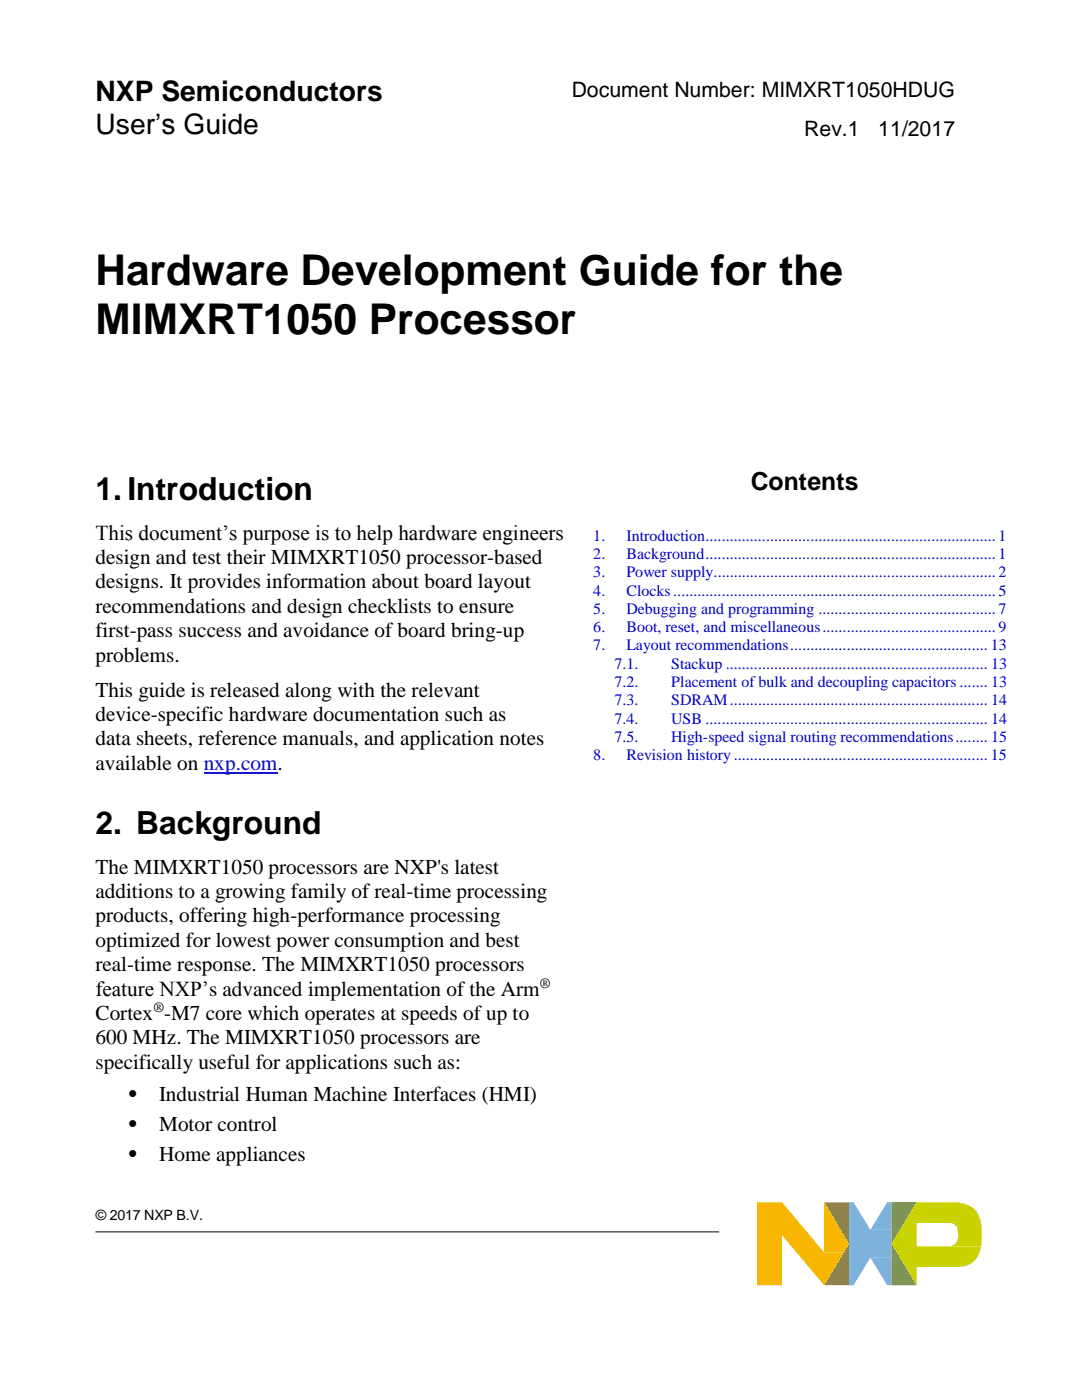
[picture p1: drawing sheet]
<svg xmlns="http://www.w3.org/2000/svg" width="216mm" height="279mm" viewBox="0 0 216 279" stroke-linecap="round" stroke-linejoin="round" font-family="sans-serif">
<defs><g id="words">
<g font-size="8.5">
<text x="19.1" y="56.9">Hardware Development Guide for the</text>
<text x="19.1" y="66.6">MIMXRT1050 Processor</text>
</g>
<g font-size="6.3">
<text x="19.1" y="99.7">1.Introduction</text>
<text x="19.1" y="166.4">2. Background</text>
</g>
<g font-size="5.6">
<text x="19.1" y="20.1">NXP Semiconductors</text>
<text x="19.1" y="26.8">User’s Guide</text>
</g>
<text font-size="5" x="149.8" y="97.8">Contents</text>
<g font-size="4.2">
<text x="114.1" y="19.3">Document Number: MIMXRT1050HDUG</text>
<text x="160.5" y="27.1">Rev.1</text>
<text x="175.3" y="27.1">11/2017</text>
<text x="19.1" y="107.7">This document’s purpose is to help hardware engineers</text>
<text x="19.1" y="112.5">design and test their MIMXRT1050 processor-based</text>
<text x="19.1" y="117.4">designs. It provides information about board layout</text>
<text x="19.1" y="122.3">recommendations and design checklists to ensure</text>
<text x="19.1" y="127.2">first-pass success and avoidance of board bring-up</text>
<text x="19.1" y="132">problems.</text>
<text x="19.1" y="139">This guide is released along with the relevant</text>
<text x="19.1" y="143.9">device-specific hardware documentation such as</text>
<text x="19.1" y="148.7">data sheets, reference manuals, and application notes</text>
<text x="19.1" y="153.6">available on nxp.com.</text>
<text x="19.1" y="174.4">The MIMXRT1050 processors are NXP's latest</text>
<text x="19.1" y="179.2">additions to a growing family of real-time processing</text>
<text x="19.1" y="184.1">products, offering high-performance processing</text>
<text x="19.1" y="189">optimized for lowest power consumption and best</text>
<text x="19.1" y="193.8">real-time response. The MIMXRT1050 processors</text>
<text x="19.1" y="198.7">feature NXP’s advanced implementation of the Arm</text>
<text x="19.1" y="203.6">Cortex -M7 core which operates at speeds of up to</text>
<text x="19.1" y="208.4">600 MHz. The MIMXRT1050 processors are</text>
<text x="19.1" y="213.3">specifically useful for applications such as:</text>
<text x="25.4" y="219.7">•</text>
<text x="31.8" y="219.7">Industrial Human Machine Interfaces (HMI)</text>
<text x="25.4" y="225.6">•</text>
<text x="31.8" y="225.6">Motor control</text>
<text x="25.4" y="231.6">•</text>
<text x="31.8" y="231.6">Home appliances</text>
</g>
<g font-size="3.2" fill="#0000c2">
<text x="118.4" y="107.9">1.</text>
<text x="125" y="107.9">Introduction........................................................................ 1</text>
<text x="118.4" y="111.6">2.</text>
<text x="125" y="111.6">Background........................................................................ 1</text>
<text x="118.4" y="115.2">3.</text>
<text x="118.4" y="118.8">4.</text>
<text x="125" y="115.2">Power supply...................................................................... 2</text>
<text x="125" y="118.8">Clocks ................................................................................ 5</text>
<text x="118.4" y="122.5">5.</text>
<text x="125" y="122.5">Debugging and programming ............................................ 7</text>
<text x="118.4" y="126.2">6.</text>
<text x="118.4" y="129.8">7.</text>
<text x="125" y="126.2">Boot, reset, and miscellaneous........................................... 9</text>
<text x="125" y="129.8">Layout recommendations................................................. 13</text>
<text x="122.6" y="133.5">7.1.</text>
<text x="122.6" y="137.1">7.2.</text>
<text x="133.9" y="133.5">Stackup ................................................................. 13</text>
<text x="133.9" y="137.1">Placement of bulk and decoupling capacitors ....... 13</text>
<text x="122.6" y="140.8">7.3.</text>
<text x="133.9" y="140.8">SDRAM................................................................ 14</text>
<text x="122.6" y="144.4">7.4.</text>
<text x="122.6" y="148.1">7.5.</text>
<text x="133.9" y="144.4">USB ...................................................................... 14</text>
<text x="133.9" y="148.1">High-speed signal routing recommendations........ 15</text>
<text x="118.4" y="151.7">8.</text>
<text x="125" y="151.7">Revision history............................................................... 15</text>
</g>
<g font-size="2.8">
<text x="107.7" y="197.1">®</text>
<text x="30.6" y="202">®</text>
<text x="19.1" y="243.5">© 2017 NXP B.V.</text>
</g>
</g></defs>
<path d="M19 245.9h124.5" fill="none" stroke="#000" stroke-width=".2"/>
<g fill="#7cb2dc">
<path d="M169.4 239.9h.9l3.4 5.5h4.2v5.6h-4.2l-3.4 5.5h-.9z" fill-rule="evenodd"/>
<path d="M173.7 251h4.2v5.5h-.9z" fill-rule="evenodd"/>
<path d="M177 239.9h.9v5.5h-4.2z" fill-rule="evenodd"/>
</g>
<path d="M164.4 239.9h5v16.6h-5l5-8.3z" fill-rule="evenodd" fill="#968534"/>
<path d="M177.9 239.9h5l-5 8.3 5 8.3h-5z" fill-rule="evenodd" fill="#749930"/>
<g fill="#cad300">
<path d="M182.9 239.9h7.1a8 8 0 0 1 3.7 .9 4.5 4.5 0 0 1 2 3.3h-12.8v4.6h12.9a4.3 4.3 0 0 1-4.5 4.1h-8.4v3.7l-5-8.3z" fill-rule="evenodd"/>
<path d="M182.9 248.7h6.9l1-.6 .4-1.1-.2-2.2-.8-.6-1-.1h6.5l.1 1v3.6z" fill-rule="evenodd"/>
</g>
<g fill="#f9b600">
<path d="M151.1 239.9h4.9l5.5 6.6h-5.5v10h-4.9z" fill-rule="evenodd"/>
<path d="M156 246.5h5.5l2.9 3.4h4l-4 6.6z" fill-rule="evenodd"/>
<path d="M164.4 239.9l5 8.3-1 1.7h-4z" fill-rule="evenodd"/>
</g>
<path d="M40.6 154.2h14.8" fill="none" stroke="#00f" stroke-width=".21"/>
<use href="#words"/>
</svg>
